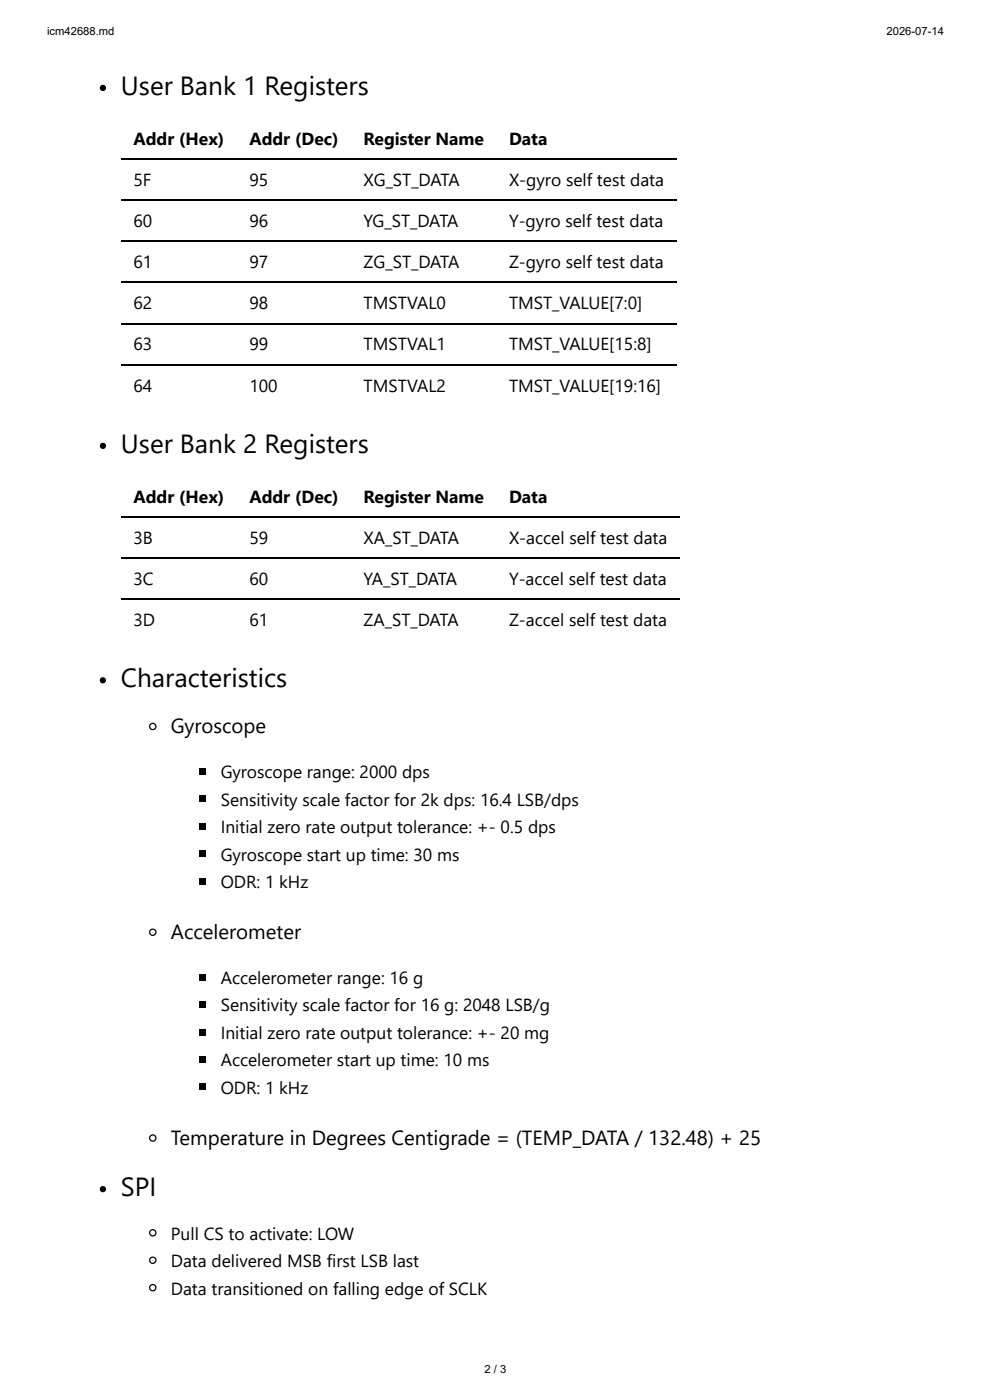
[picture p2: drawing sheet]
<svg xmlns="http://www.w3.org/2000/svg" width="210mm" height="297mm" viewBox="0 0 210 297" stroke-linecap="round" stroke-linejoin="round" font-family="sans-serif">
<defs><g id="words">
<g font-size="5.6">
<text x="25.7" y="20.1">User Bank 1 Registers</text>
<text x="25.7" y="96">User Bank 2 Registers</text>
<text x="25.7" y="145.8">Characteristics</text>
<text x="25.7" y="253.7">SPI</text>
</g>
<g font-size="4.3">
<text x="36.2" y="155.6">Gyroscope</text>
<text x="36.2" y="199.2">Accelerometer</text>
<text x="36.2" y="242.9">Temperature in Degrees Centigrade = (TEMP_DATA / 132.48) + 25</text>
</g>
<g font-size="3.7">
<text x="28.3" y="30.7">Addr (Hex)</text>
<text x="52.9" y="30.7">Addr (Dec)</text>
<text x="77.1" y="30.7">Register Name</text>
<text x="108" y="30.7">Data</text>
<text x="28.3" y="39.4">5F</text>
<text x="52.9" y="39.4">95</text>
<text x="77.1" y="39.4">XG_ST_DATA</text>
<text x="108" y="39.4">X-gyro self test data</text>
<text x="28.3" y="48.2">60</text>
<text x="52.9" y="48.2">96</text>
<text x="77.1" y="48.2">YG_ST_DATA</text>
<text x="108" y="48.2">Y-gyro self test data</text>
<text x="28.3" y="56.9">61</text>
<text x="52.9" y="56.9">97</text>
<text x="77.1" y="56.9">ZG_ST_DATA</text>
<text x="108" y="56.9">Z-gyro self test data</text>
<text x="28.3" y="65.6">62</text>
<text x="52.9" y="65.6">98</text>
<text x="77.1" y="65.6">TMSTVAL0</text>
<text x="108" y="65.6">TMST_VALUE[7:0]</text>
<text x="28.3" y="74.3">63</text>
<text x="52.9" y="74.3">99</text>
<text x="77.1" y="74.3">TMSTVAL1</text>
<text x="108" y="74.3">TMST_VALUE[15:8]</text>
<text x="28.3" y="83.1">64</text>
<text x="52.9" y="83.1">100</text>
<text x="77.1" y="83.1">TMSTVAL2</text>
<text x="108" y="83.1">TMST_VALUE[19:16]</text>
<text x="28.3" y="106.6">Addr (Hex)</text>
<text x="52.9" y="106.6">Addr (Dec)</text>
<text x="77.1" y="106.6">Register Name</text>
<text x="108" y="106.6">Data</text>
<text x="28.3" y="115.4">3B</text>
<text x="52.9" y="115.4">59</text>
<text x="77.1" y="115.4">XA_ST_DATA</text>
<text x="108" y="115.4">X-accel self test data</text>
<text x="28.3" y="124.1">3C</text>
<text x="52.9" y="124.1">60</text>
<text x="77.1" y="124.1">YA_ST_DATA</text>
<text x="108" y="124.1">Y-accel self test data</text>
<text x="28.3" y="132.8">3D</text>
<text x="52.9" y="132.8">61</text>
<text x="77.1" y="132.8">ZA_ST_DATA</text>
<text x="108" y="132.8">Z-accel self test data</text>
<text x="46.8" y="165.1">Gyroscope range: 2000 dps</text>
<text x="46.8" y="170.9">Sensitivity scale factor for 2k dps: 16.4 LSB/dps</text>
<text x="46.8" y="176.7">Initial zero rate output tolerance: +- 0.5 dps</text>
<text x="46.8" y="182.6">Gyroscope start up time: 30 ms</text>
<text x="46.8" y="188.4">ODR: 1 kHz</text>
<text x="46.8" y="208.8">Accelerometer range: 16 g</text>
<text x="46.8" y="214.6">Sensitivity scale factor for 16 g: 2048 LSB/g</text>
<text x="46.8" y="220.4">Initial zero rate output tolerance: +- 20 mg</text>
<text x="46.8" y="226.2">Accelerometer start up time: 10 ms</text>
<text x="46.8" y="232">ODR: 1 kHz</text>
<text x="36.2" y="263">Pull CS to activate: LOW</text>
<text x="36.2" y="268.8">Data delivered MSB first LSB last</text>
<text x="36.2" y="274.6">Data transitioned on falling edge of SCLK</text>
</g>
<g font-size="2.4">
<text x="10" y="7.4">icm42688.md</text>
<text x="188.1" y="7.4">2026-07-14</text>
<text x="102.8" y="291.3">2 / 3</text>
</g>
</g></defs>
<g fill="none" stroke="#000" stroke-width=".26">
<path d="M25.7 33.7h118M25.7 42.5h118M25.7 51.2h118M25.7 59.9h118M25.7 68.7h118M25.7 77.4h118M25.7 109.7h118.5M25.7 118.4h118.5M25.7 127.1h118.5"/>
<circle cx="32.4" cy="154.1" r=".66"/>
<circle cx="32.4" cy="197.8" r=".66"/>
<circle cx="32.4" cy="241.4" r=".66"/>
<circle cx="32.4" cy="273.2" r=".66"/>
<circle cx="32.4" cy="261.5" r=".66"/>
<circle cx="32.4" cy="267.4" r=".66"/>
</g>
<g fill="#000">
<path d="M42.3 163h1.4v1.3h-1.4zM42.3 168.8h1.4v1.3h-1.4zM42.3 174.6h1.4v1.3h-1.4zM42.3 180.4h1.4v1.4h-1.4zM42.3 186.3h1.4v1.3h-1.4zM42.3 206.6h1.4v1.4h-1.4zM42.3 212.5h1.4v1.3h-1.4zM42.3 218.3h1.4v1.3h-1.4zM42.3 224.1h1.4v1.3h-1.4zM42.3 229.9h1.4v1.3h-1.4z"/>
<circle cx="21.8" cy="18.7" r=".66"/>
<circle cx="21.8" cy="94.6" r=".66"/>
<circle cx="21.8" cy="144.3" r=".66"/>
<circle cx="21.8" cy="252.3" r=".66"/>
</g>
<use href="#words"/>
</svg>
